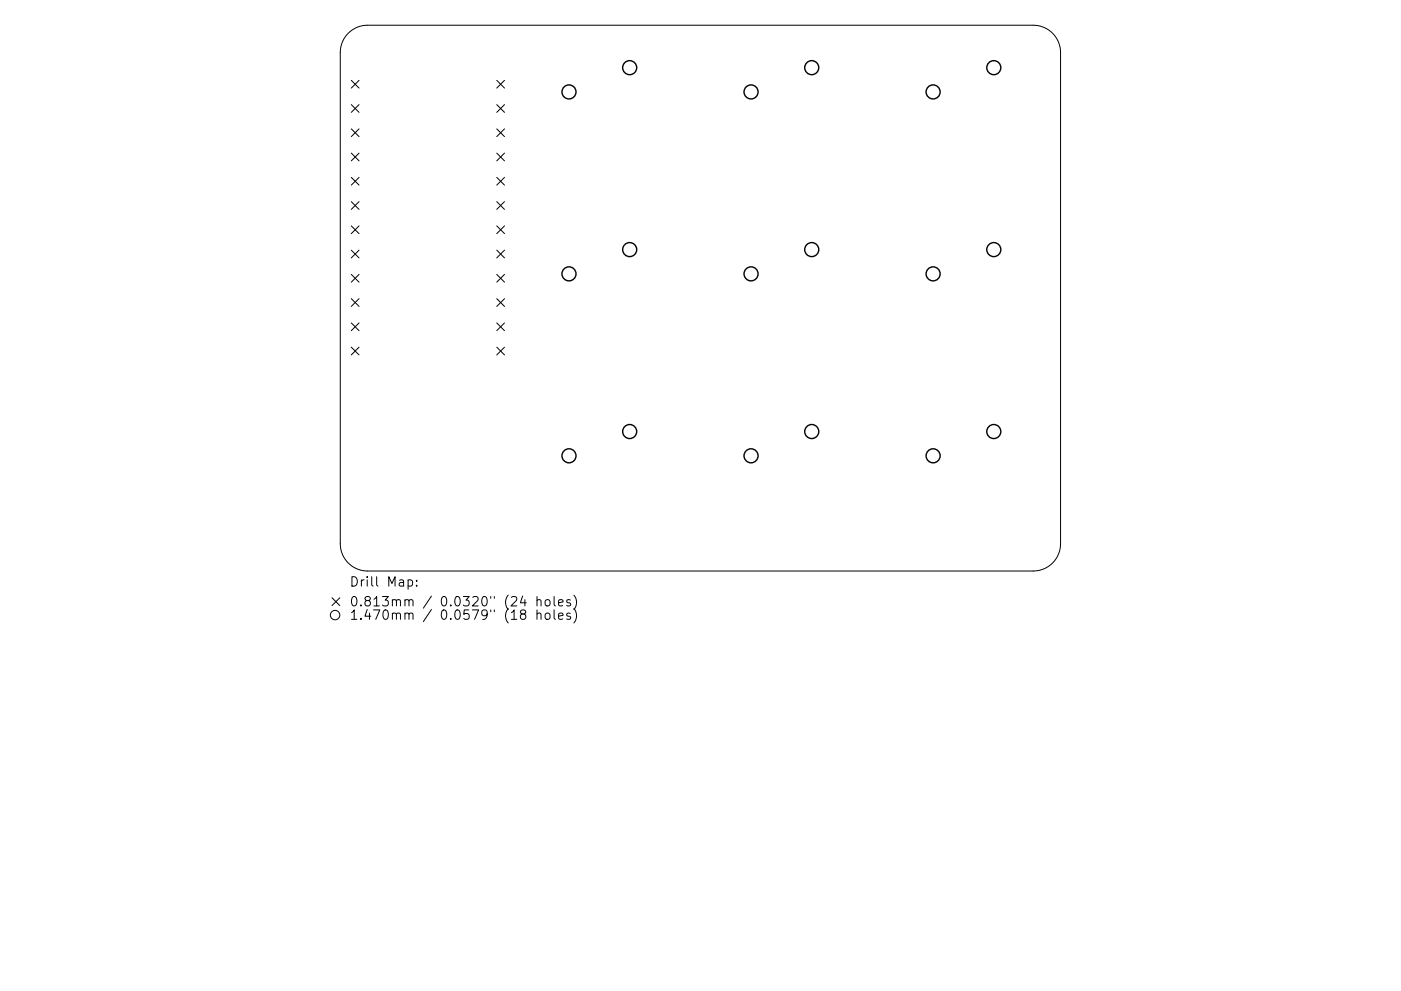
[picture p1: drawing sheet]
<svg xmlns="http://www.w3.org/2000/svg" width="297mm" height="210mm" viewBox="0 0 297 210" stroke-linecap="round" stroke-linejoin="round" font-family="sans-serif">
<defs><g id="words">
<g font-size="2.8">
<text x="74" y="124.5">Drill Map:</text>
<text x="74" y="128.7">0.813mm / 0.0320&quot; (24 holes)</text>
<text x="74" y="131.5">1.470mm / 0.0579&quot; (18 holes)</text>
</g>
</g></defs>
<g fill="none" stroke="#000" stroke-width=".21">
<path d="M73.8 7a5.8 5.8 0 0 1 4.1-1.7h141.2a5.8 5.8 0 0 1 5.8 5.8v104.3a5.8 5.8 0 0 1-5.8 5.8h-141.2a5.8 5.8 0 0 1-5.8-5.8v-104.3a5.8 5.8 0 0 1 1.7-4.1zM74.5 17l1.6 1.7M76.1 17l-1.6 1.7M105.3 17l1.7 1.7M107 17l-1.7 1.7M74.5 22.2l1.6 1.6M74.5 27.3l1.6 1.7M74.5 32.5l1.6 1.6M74.5 37.6l1.6 1.7M76.1 22.2l-1.6 1.6M76.1 27.3l-1.6 1.7M76.1 32.5l-1.6 1.6"/>
<path d="M76.1 37.6l-1.6 1.7M105.3 22.2l1.7 1.6M105.3 27.3l1.7 1.7M105.3 32.5l1.7 1.6M105.3 37.6l1.7 1.7M107 27.3l-1.7 1.7M107 32.5l-1.7 1.6M107 22.2l-1.7 1.6M107 37.6l-1.7 1.7M74.5 42.8l1.6 1.6M74.5 47.9l1.6 1.7M74.5 53.1l1.6 1.6"/>
<path d="M74.5 58.2l1.6 1.7M76.1 42.8l-1.6 1.6M76.1 47.9l-1.6 1.7M76.1 53.1l-1.6 1.6M76.1 58.2l-1.6 1.7M105.3 42.8l1.7 1.6M105.3 47.9l1.7 1.7M105.3 53.1l1.7 1.6M105.3 58.2l1.7 1.7M107 42.8l-1.7 1.6M107 47.9l-1.7 1.7M107 53.1l-1.7 1.6"/>
<path d="M107 58.2l-1.7 1.7M74.5 63.4l1.6 1.6M74.5 68.5l1.6 1.7M74.5 73.7l1.6 1.6M76.1 63.4l-1.6 1.6M76.1 68.5l-1.6 1.7M76.1 73.7l-1.6 1.6M105.3 63.4l1.7 1.6M105.3 68.5l1.7 1.7M105.3 73.7l1.7 1.6M107 63.4l-1.7 1.6M107 68.5l-1.7 1.7"/>
<path d="M107 73.7l-1.7 1.6M70.4 126.8l1.6 1.7M72 126.8l-1.6 1.7M86.5 123.1l.6-.1 .4 .4v.6l-.2 .3h-.8M88.3 124.2v.2M88.3 123.1v.2M110.7 130.3l-.4-.4 .1-.3 .3-.2 .6 .1 .2 .3-.1 .3-.9 .3-.2 .2v.4l.4 .4h.4l.4-.4-.1-.5-.3-.2M110.8 126.5l-.5 1.4h1.3M113.9 127.4l.2-.2 .5 .1 .1 1.3M113.9 130.3a.5 .5 0 0 1 .8 .1v1M113.9 126.6v2M113.9 129.4v2"/>
<path d="M115.8 127.3l.2-.1a.54 .54 0 0 1 .6 .4l-.1 .8a.54 .54 0 0 1-.5 .2 .54 .54 0 0 1-.4-.4v-.6zM115.8 130.2a.54 .54 0 0 1 .8 .3l-.1 .7a.54 .54 0 0 1-.5 .2 .54 .54 0 0 1-.4-.4v-.5zM117.5 126.6v1.7l.3 .3M117.5 129.4v1.7l.3 .3M118.4 127.9l1-.2-.1-.4-.6-.1-.3 .3 .1 1h.8M118.4 130.7l1-.2-.1-.3-.6-.1-.3 .3 .1 .9h.8M120.9 127.3l-.5-.1-.3 .3 .1 .3 .7 .2v.5h-.8M120.9 130.2l-.5-.1-.3 .3 .1 .2 .7 .2v.5h-.8M121.7 126.3a2.29 2.29 0 0 1 0 3M121.7 129.1a2.29 2.29 0 0 1 0 3.1"/>
<circle cx="71" cy="130.5" r="1"/>
</g>
<g fill="none" stroke="#000" stroke-width=".3">
<circle cx="120.6" cy="19.5" r="1.49"/>
<circle cx="133.5" cy="14.4" r="1.49"/>
<circle cx="159.2" cy="19.5" r="1.49"/>
<circle cx="172.1" cy="14.4" r="1.49"/>
<circle cx="197.8" cy="19.5" r="1.49"/>
<circle cx="210.7" cy="14.4" r="1.49"/>
<circle cx="120.6" cy="58.1" r="1.49"/>
<circle cx="133.5" cy="53" r="1.49"/>
<circle cx="159.2" cy="58.1" r="1.49"/>
<circle cx="172.1" cy="53" r="1.49"/>
<circle cx="197.8" cy="58.1" r="1.49"/>
<circle cx="210.7" cy="53" r="1.49"/>
<circle cx="120.6" cy="96.7" r="1.49"/>
<circle cx="133.5" cy="91.6" r="1.49"/>
<circle cx="159.2" cy="96.7" r="1.49"/>
<circle cx="172.1" cy="91.6" r="1.49"/>
<circle cx="197.8" cy="96.7" r="1.49"/>
<circle cx="210.7" cy="91.6" r="1.49"/>
</g>
<use href="#words"/>
</svg>
